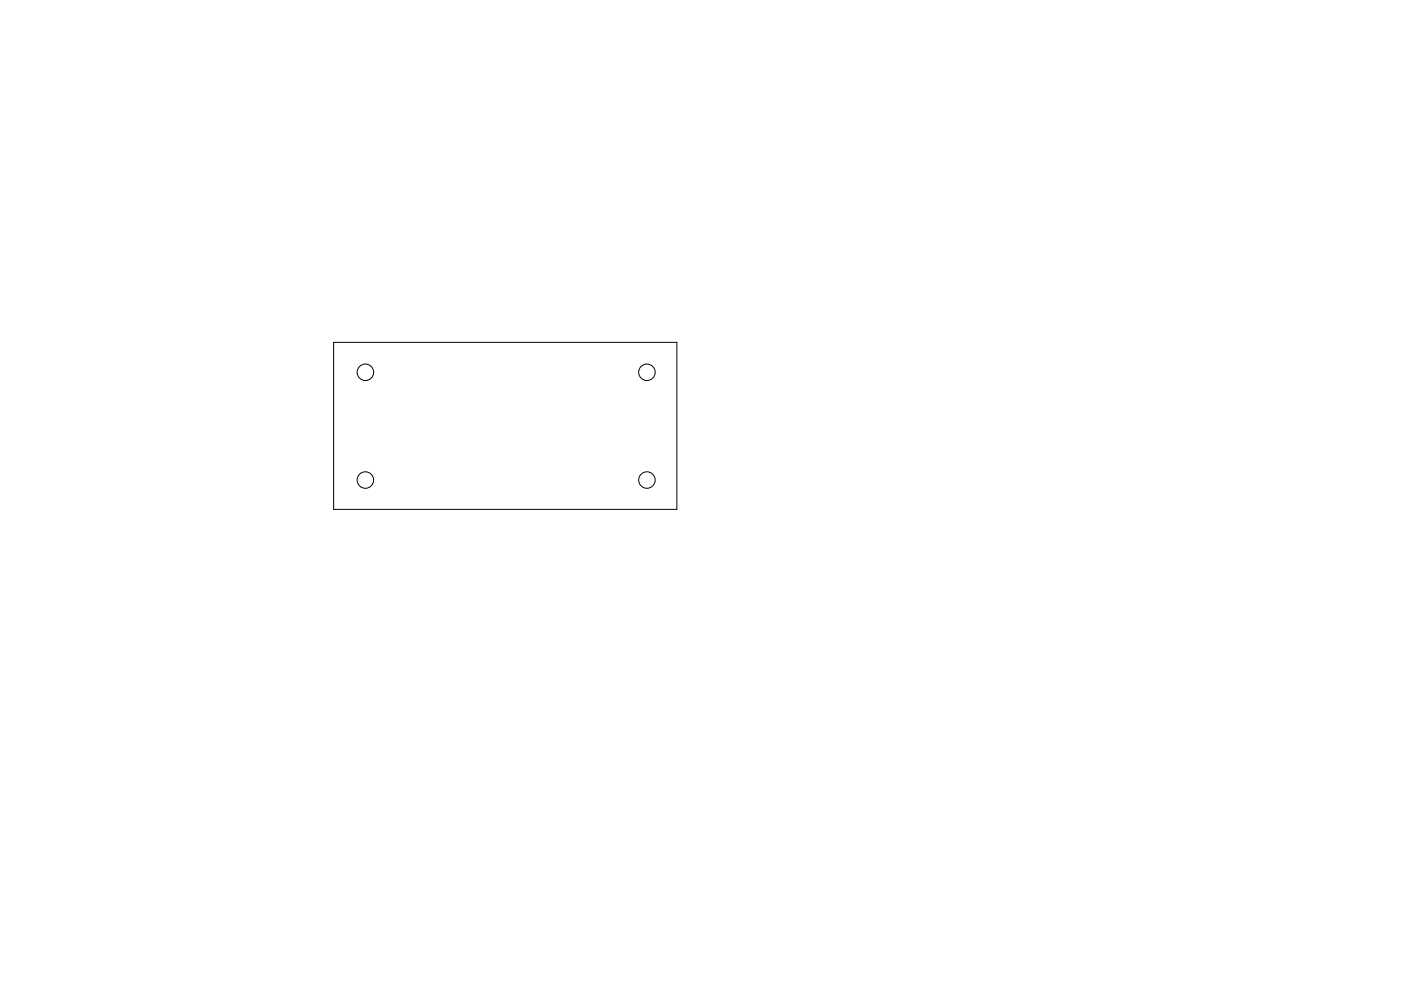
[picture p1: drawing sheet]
<svg xmlns="http://www.w3.org/2000/svg" width="297mm" height="210mm" viewBox="0 0 297 210" stroke-linecap="round" stroke-linejoin="round" font-family="sans-serif">
<g fill="none" stroke="#000" stroke-width=".21">
<path d="M70.7 72.6h72.8v35.5h-72.8z"/>
<circle cx="77.5" cy="79" r="1.75"/>
<circle cx="137.2" cy="79" r="1.75"/>
<circle cx="77.5" cy="101.8" r="1.75"/>
<circle cx="137.2" cy="101.8" r="1.75"/>
</g>
</svg>
